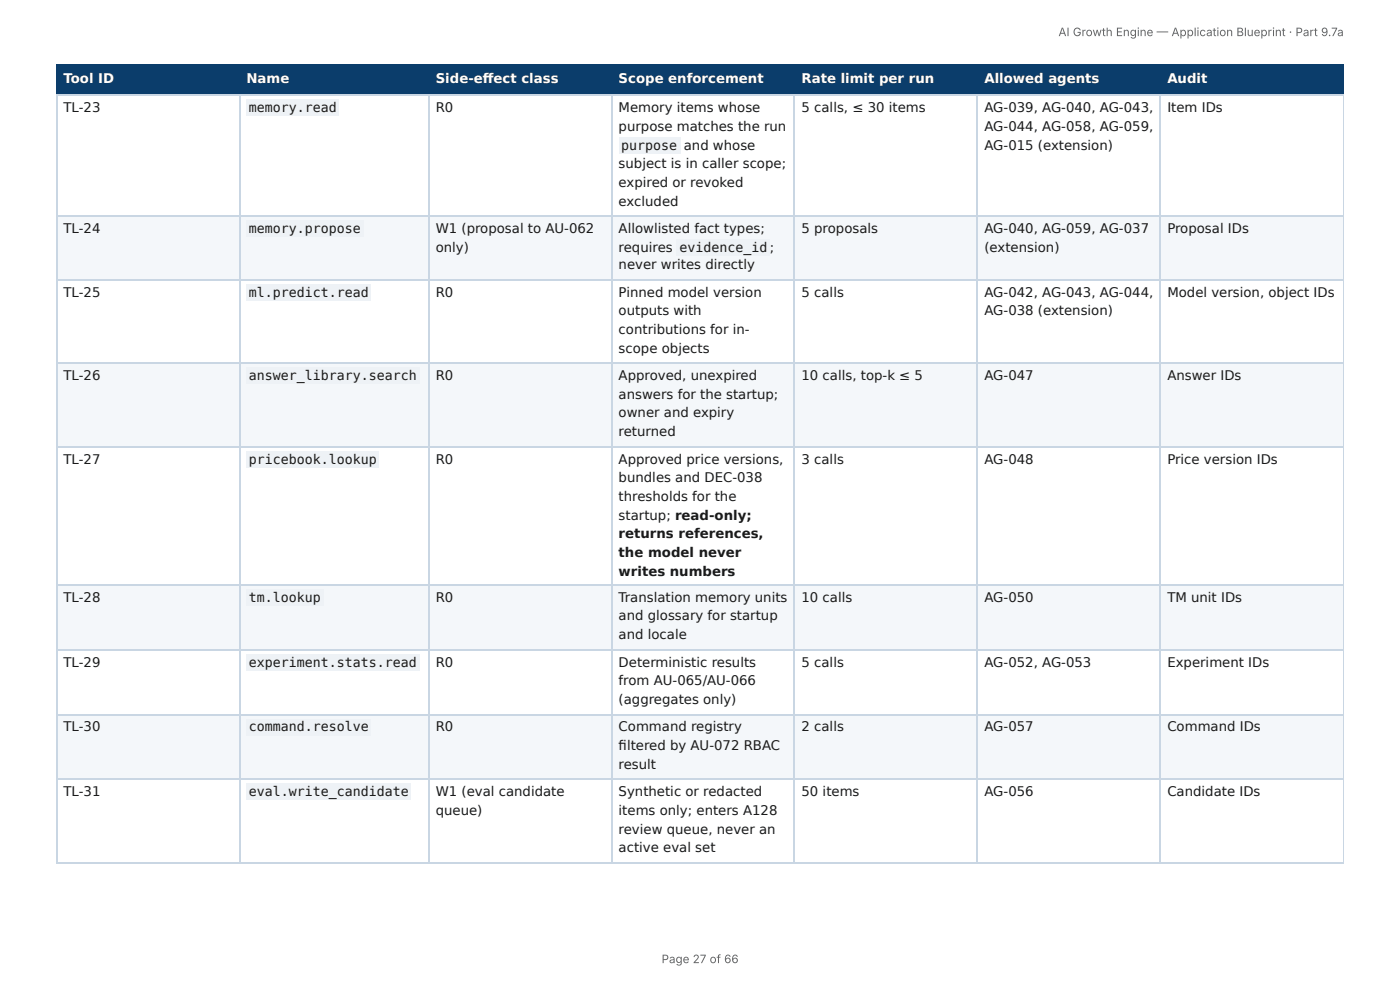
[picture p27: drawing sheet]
<svg xmlns="http://www.w3.org/2000/svg" width="297mm" height="210mm" viewBox="0 0 297 210" stroke-linecap="round" stroke-linejoin="round" font-family="sans-serif">
<defs><g id="words">
<g font-size="2.8" fill="#fff">
<text x="13.5" y="17.7">Tool ID</text>
<text x="52.3" y="17.7">Name</text>
<text x="92.5" y="17.7">Side-eff ect class</text>
<text x="131.4" y="17.7">Scope enforcement</text>
<text x="170.2" y="17.7">Rate limit per run</text>
<text x="209.1" y="17.7">Allowed agents</text>
<text x="247.9" y="17.7">Audit</text>
</g>
<g font-size="2.8" fill="#1a1a1a">
<text x="13.5" y="23.8">TL-23</text>
<text x="52.9" y="23.8">memory.read</text>
<text x="92.5" y="23.8">R0</text>
<text x="131.4" y="23.8">Memory items whose</text>
<text x="170.2" y="23.8">5 calls, ≤ 30 items</text>
<text x="209.1" y="23.8">AG-039, AG-040, AG-043,</text>
<text x="247.9" y="23.8">Item IDs</text>
<text x="131.4" y="27.8">purpose matches the run</text>
<text x="209.1" y="27.8">AG-044, AG-058, AG-059,</text>
<text x="131.4" y="35.7">subject is in caller scope;</text>
<text x="131.9" y="31.8">purpose</text>
<text x="145.2" y="31.8">and whose</text>
<text x="209.1" y="31.8">AG-015 (extension)</text>
<text x="131.4" y="39.7">expired or revoked</text>
<text x="131.4" y="43.7">excluded</text>
<text x="13.5" y="49.5">TL-24</text>
<text x="52.9" y="49.5">memory.propose</text>
<text x="92.5" y="49.5">W1 (proposal to AU-062</text>
<text x="92.5" y="53.4">only)</text>
<text x="131.4" y="49.5">Allowlisted fact types;</text>
<text x="131.4" y="53.4">requires</text>
<text x="144.3" y="53.4">evidence_id</text>
<text x="163.5" y="53.4">;</text>
<text x="170.2" y="49.5">5 proposals</text>
<text x="209.1" y="49.5">AG-040, AG-059, AG-037</text>
<text x="209.1" y="53.4">(extension)</text>
<text x="247.9" y="49.5">Proposal IDs</text>
<text x="131.4" y="57.2">never writes directly</text>
<text x="13.5" y="63">TL-25</text>
<text x="52.9" y="63">ml.predict.read</text>
<text x="92.5" y="63">R0</text>
<text x="131.4" y="63">Pinned model version</text>
<text x="170.2" y="63">5 calls</text>
<text x="209.1" y="63">AG-042, AG-043, AG-044,</text>
<text x="247.9" y="63">Model version, object IDs</text>
<text x="131.4" y="66.9">outputs with</text>
<text x="131.4" y="70.9">contributions for in-</text>
<text x="209.1" y="66.9">AG-038 (extension)</text>
<text x="131.4" y="74.9">scope objects</text>
<text x="13.5" y="80.7">TL-26</text>
<text x="52.9" y="80.7">answer_library.search</text>
<text x="92.5" y="80.7">R0</text>
<text x="131.4" y="80.7">Approved, unexpired</text>
<text x="170.2" y="80.7">10 calls, top-k ≤ 5</text>
<text x="209.1" y="80.7">AG-047</text>
<text x="247.9" y="80.7">Answer IDs</text>
<text x="131.4" y="84.7">answers for the startup;</text>
<text x="131.4" y="88.6">owner and expiry</text>
<text x="131.4" y="92.6">returned</text>
<text x="13.5" y="98.4">TL-27</text>
<text x="52.9" y="98.4">pricebook.lookup</text>
<text x="92.5" y="98.4">R0</text>
<text x="131.4" y="98.4">Approved price versions,</text>
<text x="170.2" y="98.4">3 calls</text>
<text x="209.1" y="98.4">AG-048</text>
<text x="247.9" y="98.4">Price version IDs</text>
<text x="131.4" y="102.4">bundles and DEC-038</text>
<text x="131.4" y="106.4">thresholds for the</text>
<text x="131.4" y="110.3">startup; read-only;</text>
<text x="131.4" y="114.3">returns references,</text>
<text x="131.4" y="118.3">the model never</text>
<text x="131.4" y="122.2">writes numbers</text>
<text x="13.5" y="127.8">TL-28</text>
<text x="52.9" y="127.8">tm.lookup</text>
<text x="92.5" y="127.8">R0</text>
<text x="131.4" y="127.8">Translation memory units</text>
<text x="131.4" y="131.8">and glossary for startup</text>
<text x="170.2" y="127.8">10 calls</text>
<text x="209.1" y="127.8">AG-050</text>
<text x="247.9" y="127.8">TM unit IDs</text>
<text x="131.4" y="135.7">and locale</text>
<text x="13.5" y="141.6">TL-29</text>
<text x="52.9" y="141.6">experiment.stats.read</text>
<text x="92.5" y="141.6">R0</text>
<text x="131.4" y="141.6">Deterministic results</text>
<text x="170.2" y="141.6">5 calls</text>
<text x="209.1" y="141.6">AG-052, AG-053</text>
<text x="247.9" y="141.6">Experiment IDs</text>
<text x="131.4" y="145.5">from AU-065/AU-066</text>
<text x="131.4" y="149.5">(aggregates only)</text>
<text x="13.5" y="155.3">TL-30</text>
<text x="52.9" y="155.3">command.resolve</text>
<text x="92.5" y="155.3">R0</text>
<text x="131.4" y="155.3">Command registry</text>
<text x="170.2" y="155.3">2 calls</text>
<text x="209.1" y="155.3">AG-057</text>
<text x="247.9" y="155.3">Command IDs</text>
<text x="131.4" y="159.3">fi ltered by AU-072 RBAC</text>
<text x="131.4" y="163.2">result</text>
<text x="13.5" y="169.1">TL-31</text>
<text x="52.9" y="169.1">eval.write_candidate</text>
<text x="92.5" y="169.1">W1 (eval candidate</text>
<text x="92.5" y="173">queue)</text>
<text x="131.4" y="169.1">Synthetic or redacted</text>
<text x="131.4" y="173">items only; enters A128</text>
<text x="170.2" y="169.1">50 items</text>
<text x="209.1" y="169.1">AG-056</text>
<text x="247.9" y="169.1">Candidate IDs</text>
<text x="131.4" y="177">review queue, never an</text>
<text x="131.4" y="181">active eval set</text>
</g>
<g font-size="2.5" fill="#666">
<text x="224.8" y="7.7">AI Growth Engine — Application Blueprint · Part 9.7a</text>
<text x="140.5" y="204.5">Page 27 of 66</text>
</g>
</g></defs>
<g fill="#0b3d6b">
<path d="M12.2 14h38.6v6.1h-38.6z"/>
<path d="M50.8 14h40.2v6.1h-40.2z"/>
<path d="M91 14h38.9v6.1h-38.9z"/>
<path d="M129.9 14h38.9v6.1h-38.9z"/>
<path d="M168.8 14h38.9v6.1h-38.9z"/>
<path d="M207.7 14h38.9v6.1h-38.9z"/>
<path d="M246.6 14h38.8v6.1h-38.8z"/>
</g>
<g fill="#f4f7fa">
<path d="M12.2 45.8h38.6v13.7h-38.6z"/>
<path d="M50.8 45.8h40.2v13.7h-40.2z"/>
<path d="M91 45.8h38.9v13.7h-38.9z"/>
<path d="M129.9 45.8h38.9v13.7h-38.9z"/>
<path d="M168.8 45.8h38.9v13.7h-38.9z"/>
<path d="M207.7 45.8h38.9v13.7h-38.9z"/>
<path d="M246.6 45.8h38.8v13.7h-38.8z"/>
<path d="M12.2 77.3h38.6v17.4h-38.6z"/>
<path d="M50.8 77.3h40.2v17.4h-40.2z"/>
<path d="M91 77.3h38.9v17.4h-38.9z"/>
<path d="M129.9 77.3h38.9v17.4h-38.9z"/>
<path d="M168.8 77.3h38.9v17.4h-38.9z"/>
<path d="M207.7 77.3h38.9v17.4h-38.9z"/>
<path d="M246.6 77.3h38.8v17.4h-38.8z"/>
<path d="M12.2 124.4h38.6v13.7h-38.6z"/>
<path d="M50.8 124.4h40.2v13.7h-40.2z"/>
<path d="M91 124.4h38.9v13.7h-38.9z"/>
<path d="M129.9 124.4h38.9v13.7h-38.9z"/>
<path d="M168.8 124.4h38.9v13.7h-38.9z"/>
<path d="M207.7 124.4h38.9v13.7h-38.9z"/>
<path d="M246.6 124.4h38.8v13.7h-38.8z"/>
<path d="M12.2 151.9h38.6v13.5h-38.6z"/>
<path d="M50.8 151.9h40.2v13.5h-40.2z"/>
<path d="M91 151.9h38.9v13.5h-38.9z"/>
<path d="M129.9 151.9h38.9v13.5h-38.9z"/>
<path d="M168.8 151.9h38.9v13.5h-38.9z"/>
<path d="M207.7 151.9h38.9v13.5h-38.9z"/>
<path d="M246.6 151.9h38.8v13.5h-38.8z"/>
</g>
<path d="M11.9 13.9h273.5M12 13.8v6.6M50.9 13.8v6.6M91.1 13.8v6.6M130 13.8v6.6M168.7 13.8v6.6M207.6 13.8v6.6M246.5 13.8v6.6M11.9 20.2h273.5" fill="none" stroke="#0b3d6b" stroke-width=".26"/>
<path d="M285.3 13.8v6.6" fill="none" stroke="#0b3d6b" stroke-width=".21"/>
<g fill="none" stroke="#c9d6e3" stroke-width=".26">
<path d="M11.9 20.2h273.5M12 20.4v162.7M50.9 20.4v162.7M91.1 20.4v162.7M130 20.4v162.7M168.7 20.4v162.7M207.6 20.4v162.7M246.5 20.4v162.7M11.9 45.9h273.5M11.9 59.4h273.5M11.9 77.1h273.5M11.9 94.9h273.5"/>
<path d="M11.9 124.2h273.5M11.9 138h273.5M11.9 151.7h273.5M11.9 165.5h273.5M11.9 183.2h273.5"/>
</g>
<path d="M285.3 20.4v162.7" fill="none" stroke="#c9d6e3" stroke-width=".21"/>
<g fill="#eef2f6">
<path d="M52.4 21.2h19.6v3.4h-19.6z"/>
<path d="M131.5 29.1h13v3.4h-13z"/>
<path d="M52.4 46.8h24.9v3.5h-24.9z"/>
<path d="M143.7 50.8h19.8v3.4h-19.8z"/>
<path d="M52.4 60.3h26.4v3.5h-26.4z"/>
<path d="M52.4 78.1h36.8v3.4h-36.8z"/>
<path d="M52.4 95.8h28v3.4h-28z"/>
<path d="M52.4 125.1h16.4v3.5h-16.4z"/>
<path d="M52.4 138.9h36.8v3.4h-36.8z"/>
<path d="M52.4 152.7h26.4v3.4h-26.4z"/>
<path d="M52.4 166.4h34.9v3.5h-34.9z"/>
</g>
<use href="#words"/>
</svg>
